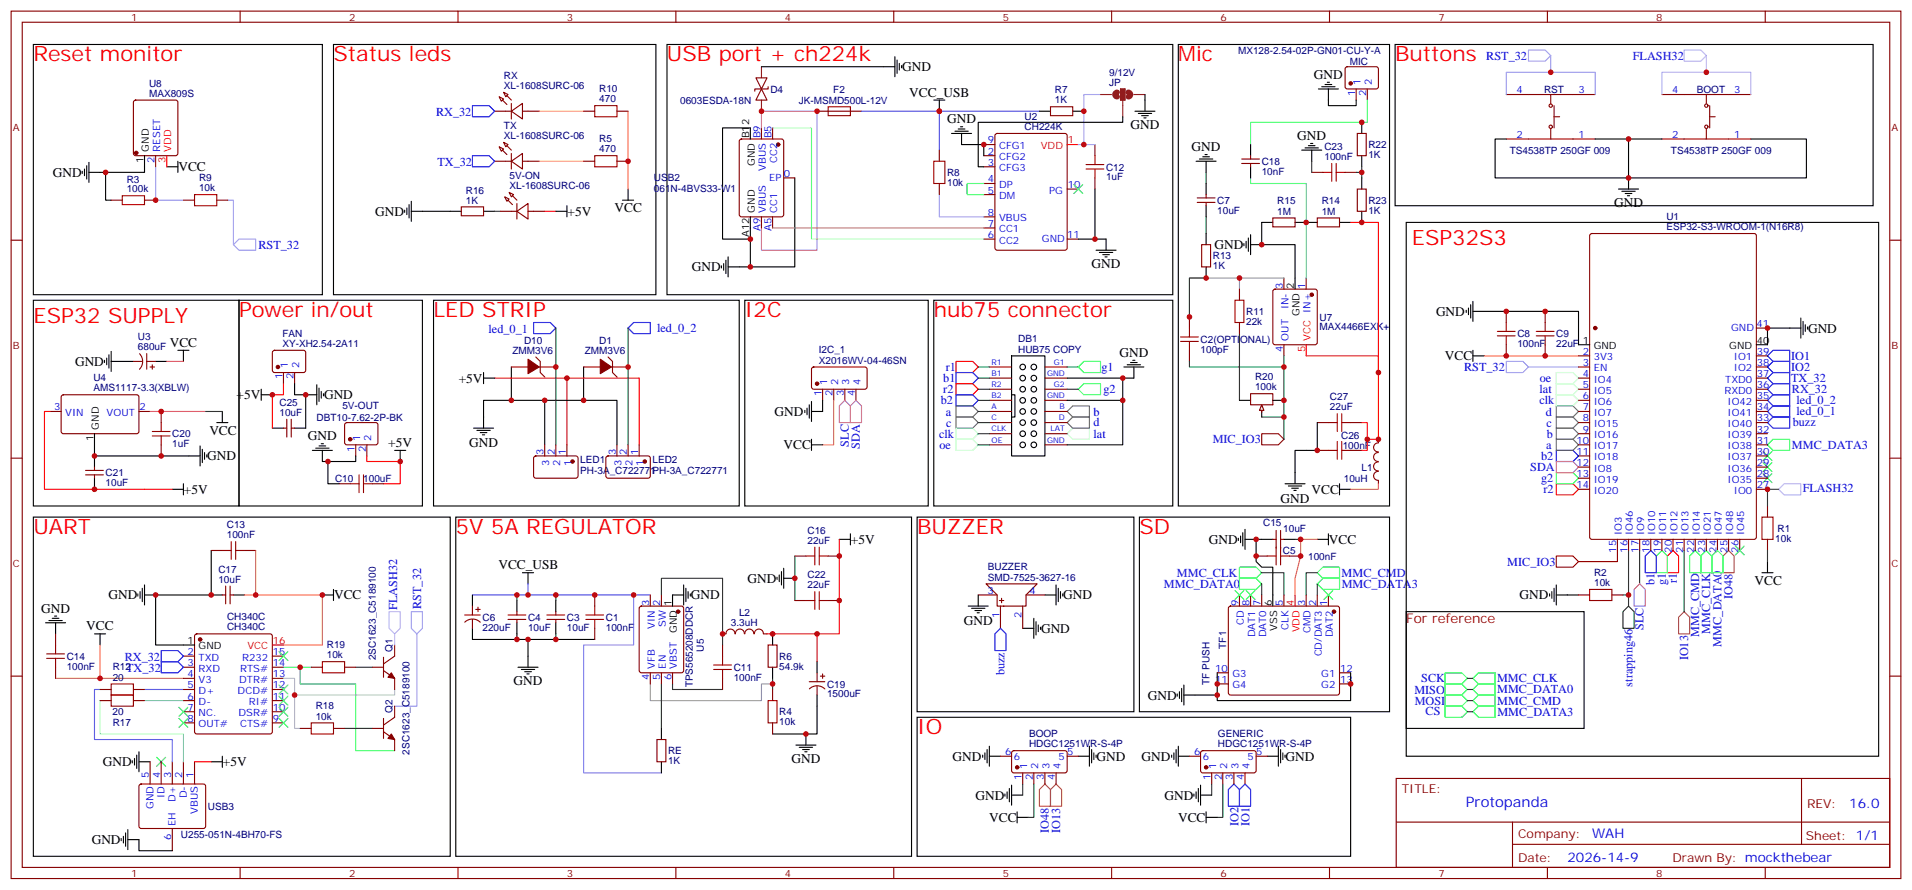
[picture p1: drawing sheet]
<svg xmlns="http://www.w3.org/2000/svg" width="607mm" height="282mm" viewBox="0 0 607 282" stroke-linecap="round" stroke-linejoin="round" font-family="sans-serif">
<defs><g id="words">
<g font-size="6.7" fill="#f00">
<text x="10.6" y="19.4">Reset monitor</text>
<text x="105.8" y="19.4">Status leds</text>
<text x="211.7" y="19.4">USB port + ch224k</text>
<text x="373.9" y="19.4">Mic</text>
<text x="442.7" y="19.4">Buttons</text>
<text x="448" y="77.6">ESP32S3</text>
<text x="75.8" y="100.5">Power in/out</text>
<text x="137.6" y="100.5">LED STRIP</text>
<text x="236.4" y="100.5">I2C</text>
<text x="296.3" y="100.5">hub75 connector</text>
<text x="10.6" y="102.3">ESP32 SUPPLY</text>
<text x="10.6" y="169.3">UART</text>
<text x="144.6" y="169.3">5V 5A REGULATOR</text>
<text x="291" y="169.3">BUZZER</text>
<text x="361.6" y="169.3">SD</text>
<text x="291" y="232.8">IO</text>
</g>
<text font-size="4.6" fill="#00f" x="465.2" y="256">Protopanda</text>
<g font-size="4.2">
<text x="286.3" y="22.6">GND</text>
<text x="417" y="25">GND</text>
<text x="288.6" y="30.7">VCC_USB</text>
<text x="300.6" y="39.1">GND</text>
<text x="358.8" y="40.9">GND</text>
<text x="378.2" y="47.9">GND</text>
<text x="411.7" y="44.4">GND</text>
<text x="16.8" y="56.1">GND</text>
<text x="56.6" y="54.4">VCC</text>
<text x="512.2" y="65.6">GND</text>
<text x="119.1" y="68.5">GND</text>
<text x="180.1" y="68.4">+5V</text>
<text x="195.1" y="67.4">VCC</text>
<text x="385.4" y="79">GND</text>
<text x="219.6" y="86.1">GND</text>
<text x="346.4" y="85">GND</text>
<text x="455.7" y="100.2">GND</text>
<text x="573.8" y="105.5">GND</text>
<text x="53.9" y="110">VCC</text>
<text x="355.2" y="113.2">GND</text>
<text x="23.8" y="116.1">GND</text>
<text x="458.5" y="114.3">VCC</text>
<text x="145.6" y="121.4">+5V</text>
<text x="75" y="126.6">+5V</text>
<text x="102.8" y="126.7">GND</text>
<text x="245.8" y="131.9">GND</text>
<text x="66.4" y="138">VCC</text>
<text x="97.7" y="139.7">GND</text>
<text x="123.2" y="141.8">+5V</text>
<text x="148.9" y="141.9">GND</text>
<text x="248.7" y="142.5">VCC</text>
<text x="65.8" y="146.1">GND</text>
<text x="58.4" y="156.6">+5V</text>
<text x="406.4" y="159.5">GND</text>
<text x="416.2" y="156.7">VCC</text>
<text x="270.1" y="172.5">+5V</text>
<text x="383.6" y="172.5">GND</text>
<text x="421.7" y="172.5">VCC</text>
<text x="158.2" y="180.5">VCC_USB</text>
<text x="237.2" y="184.9">GND</text>
<text x="556.8" y="185.6">VCC</text>
<text x="34.4" y="190.1">GND</text>
<text x="106" y="190.2">VCC</text>
<text x="219.3" y="190.2">GND</text>
<text x="337.4" y="190.1">GND</text>
<text x="482.2" y="190.1">GND</text>
<text x="13.1" y="194.3">GND</text>
<text x="27.4" y="200">VCC</text>
<text x="305.9" y="198.3">GND</text>
<text x="330.4" y="200.7">GND</text>
<text x="163" y="217.3">GND</text>
<text x="364.2" y="221.9">GND</text>
<text x="32.6" y="243.1">GND</text>
<text x="70.7" y="243.1">+5V</text>
<text x="251.2" y="242">GND</text>
<text x="302.3" y="241.3">GND</text>
<text x="348" y="241.3">GND</text>
<text x="362.2" y="241.3">GND</text>
<text x="408" y="241.3">GND</text>
<text x="309.6" y="253.7">GND</text>
<text x="369.5" y="253.7">GND</text>
<text x="313.9" y="260.7">VCC</text>
<text x="373.9" y="260.7">VCC</text>
<text x="29.1" y="267.8">GND</text>
</g>
<text font-size="4.2" fill="#900" x="446.3" y="197.6">For reference</text>
<g font-size="4.2" fill="#00f">
<text x="586.9" y="256.2">16.0</text>
<text x="505.3" y="265.8">WAH</text>
<text x="497.4" y="273.4">2026-14-9</text>
</g>
<g font-size="3.9" fill="#00f">
<text x="471.7" y="18.9">RST_32</text>
<text x="518.2" y="19.2">FLASH32</text>
<text x="138.4" y="36.7">RX_32</text>
<text x="138.8" y="52.6">TX_32</text>
<text x="82" y="78.9">RST_32</text>
<text x="155" y="105.6">led_0_1</text>
<text x="208.5" y="105.2">led_0_2</text>
<text x="300.2" y="117.7">r1</text>
<text x="349.5" y="117.7">g1</text>
<text x="464.6" y="117.6">RST_32</text>
<text x="568.4" y="114">IO1</text>
<text x="568.4" y="117.6">IO2</text>
<text x="299.3" y="121.2">b1</text>
<text x="299.3" y="124.7">r2</text>
<text x="350.2" y="124.8">g2</text>
<text x="488.6" y="124.8">lat</text>
<text x="488.6" y="121.2">oe</text>
<text x="568.4" y="121.1">TX_32</text>
<text x="568.7" y="124.6">RX_32</text>
<text x="298.6" y="128.2">b2</text>
<text x="300.1" y="131.8">a</text>
<text x="347" y="131.8">b</text>
<text x="488.5" y="128.3">clk</text>
<text x="490.5" y="131.8">d</text>
<text x="570.1" y="131.7">led_0_1</text>
<text x="570.1" y="128.1">led_0_2</text>
<text x="300.3" y="135.3">c</text>
<text x="347" y="135.3">d</text>
<text x="490.8" y="135.3">c</text>
<text x="568.9" y="135.1">buzz</text>
<text x="269.4" y="141.7" transform="rotate(-90 269.4 141.7)">SLC</text>
<text x="272.9" y="142.3" transform="rotate(-90 272.9 142.3)">SDA</text>
<text x="298" y="138.9">clk</text>
<text x="298.1" y="142.3">oe</text>
<text x="347" y="138.8">lat</text>
<text x="384.9" y="140.6">MIC_IO3</text>
<text x="490.6" y="142.4">a</text>
<text x="490.9" y="138.9">b</text>
<text x="568.7" y="142.5">MMC_DATA3</text>
<text x="485.7" y="149.4">SDA</text>
<text x="489.1" y="145.9">b2</text>
<text x="489.1" y="152.9">g2</text>
<text x="489.8" y="156.5">r2</text>
<text x="572.1" y="156.1">FLASH32</text>
<text x="478.3" y="179.4">MIC_IO3</text>
<text x="373.5" y="182.9">MMC_CLK</text>
<text x="425.8" y="183">MMC_CMD</text>
<text x="525.1" y="185.7" transform="rotate(-90 525.1 185.7)">b1</text>
<text x="528.6" y="185.7" transform="rotate(-90 528.6 185.7)">g1</text>
<text x="532.2" y="184.9" transform="rotate(-90 532.2 184.9)">r1</text>
<text x="369.4" y="186.5">MMC_DATA0</text>
<text x="425.8" y="186.6">MMC_DATA3</text>
<text x="549.8" y="190.1" transform="rotate(-90 549.8 190.1)">IO48</text>
<text x="126.1" y="193.6" transform="rotate(-90 126.1 193.6)">FLASH32</text>
<text x="133.6" y="193.2" transform="rotate(-90 133.6 193.2)">RST_32</text>
<text x="521.6" y="199.9" transform="rotate(-90 521.6 199.9)">SLC</text>
<text x="539.2" y="202" transform="rotate(-90 539.2 202)">MMC_CMD</text>
<text x="542.8" y="201" transform="rotate(-90 542.8 201)">MMC_CLK</text>
<text x="39.6" y="209.6">RX_32</text>
<text x="535.7" y="209.5" transform="rotate(-90 535.7 209.5)">IO13</text>
<text x="546.3" y="205.1" transform="rotate(-90 546.3 205.1)">MMC_DATA0</text>
<text x="40" y="213.1">TX_32</text>
<text x="318.7" y="214.2" transform="rotate(-90 318.7 214.2)">buzz</text>
<text x="448.8" y="220.2">MISO</text>
<text x="451" y="216.3">SCK</text>
<text x="475.1" y="216.4">MMC_CLK</text>
<text x="475.1" y="219.9">MMC_DATA0</text>
<text x="518.1" y="217.8" transform="rotate(-90 518.1 217.8)">strapping46</text>
<text x="449" y="223.7">MOSI</text>
<text x="452.4" y="226.7">CS</text>
<text x="475.2" y="223.6">MMC_CMD</text>
<text x="475.2" y="227.1">MMC_DATA3</text>
<text x="393" y="262.1" transform="rotate(-90 393 262.1)">IO2</text>
<text x="396.6" y="262.1" transform="rotate(-90 396.6 262.1)">IO1</text>
<text x="332.9" y="264.2" transform="rotate(-90 332.9 264.2)">IO48</text>
<text x="336.4" y="264.2" transform="rotate(-90 336.4 264.2)">IO13</text>
</g>
<g font-size="3.9" fill="#800">
<text x="444.9" y="251.5">TITLE:</text>
<text x="573.5" y="256.2">REV:</text>
<text x="481.8" y="265.7">Company:</text>
<text x="573.1" y="266.3">Sheet: 1/1</text>
<text x="481.8" y="273.4">Date:</text>
<text x="530.8" y="273.5">Drawn By: mockthebear</text>
</g>
<g font-size="3.2" fill="#800">
<text x="41.6" y="6.5">1</text>
<text x="110.8" y="6.5">2</text>
<text x="179.9" y="6.5">3</text>
<text x="249.1" y="6.5">4</text>
<text x="318.2" y="6.5">5</text>
<text x="387.3" y="6.5">6</text>
<text x="456.5" y="6.5">7</text>
<text x="525.6" y="6.5">8</text>
<text x="4.1" y="41.6">A</text>
<text x="600.3" y="41.6">A</text>
<text x="4.1" y="110.8">B</text>
<text x="600.3" y="110.8">B</text>
<text x="4.1" y="179.9">C</text>
<text x="600.3" y="179.9">C</text>
<text x="41.6" y="278.2">1</text>
<text x="110.8" y="278.2">2</text>
<text x="179.9" y="278.2">3</text>
<text x="249.1" y="278.2">4</text>
<text x="318.2" y="278.2">5</text>
<text x="387.3" y="278.2">6</text>
<text x="456.5" y="278.2">7</text>
<text x="525.6" y="278.2">8</text>
</g>
<g font-size="3.2" fill="#000080">
<text x="392.9" y="17">MX128-2.54-02P-GN01-CU-Y-A</text>
<text x="428.3" y="20.5">MIC</text>
<text x="47.3" y="27.6">U8</text>
<text x="159.9" y="28.2">XL-1608SURC-06</text>
<text x="159.9" y="25">RX</text>
<text x="190.2" y="29.3">R10</text>
<text x="244.5" y="29.4">D4</text>
<text x="264.4" y="29.6">F2</text>
<text x="334.8" y="29.6">R7</text>
<text x="352" y="27.2">JP</text>
<text x="352" y="24">9/12V</text>
<text x="490" y="29.4">RST</text>
<text x="538.5" y="29.4">BOOT</text>
<text x="47.3" y="30.7">MAX809S</text>
<text x="190.2" y="32.5">470</text>
<text x="215.8" y="32.9">0603ESDA-18N</text>
<text x="253.5" y="32.9">JK-MSMD500L-12V</text>
<text x="334.8" y="32.8">1K</text>
<text x="159.9" y="40.9">TX</text>
<text x="325.2" y="41.3">CH224K</text>
<text x="325.2" y="38.1">U2</text>
<text x="159.9" y="44.1">XL-1608SURC-06</text>
<text x="190.2" y="45.2">R5</text>
<text x="420.3" y="47.6">C23</text>
<text x="434.3" y="47">R22</text>
<text x="190.2" y="48.3">470</text>
<text x="400.4" y="52.3">C18</text>
<text x="420.3" y="50.8">100nF</text>
<text x="434.3" y="50.2">1K</text>
<text x="479.1" y="48.8">TS4538TP 250GF 009</text>
<text x="530.3" y="48.8">TS4538TP 250GF 009</text>
<text x="40.2" y="57.9">R3</text>
<text x="63.2" y="57.5">R9</text>
<text x="161.7" y="60">XL-1608SURC-06</text>
<text x="161.7" y="56.8">5V-ON</text>
<text x="207.5" y="57.6">USB2</text>
<text x="300.6" y="59">10k</text>
<text x="300.6" y="55.8">R8</text>
<text x="351" y="57.2">1uF</text>
<text x="351" y="54.1">C12</text>
<text x="400.4" y="55.5">10nF</text>
<text x="40.2" y="61">100k</text>
<text x="63.2" y="60.7">10k</text>
<text x="147.8" y="64.6">1K</text>
<text x="147.8" y="61.4">R16</text>
<text x="207.5" y="60.8">061N-4BVS33-W1</text>
<text x="386.3" y="64.6">C7</text>
<text x="405.4" y="64.9">R15</text>
<text x="419.5" y="64.9">R14</text>
<text x="434.3" y="64.6">R23</text>
<text x="386.3" y="67.8">10uF</text>
<text x="405.4" y="68.1">1M</text>
<text x="419.5" y="68.1">1M</text>
<text x="434.3" y="67.8">1K</text>
<text x="528.8" y="69.8">U1</text>
<text x="528.8" y="73">ESP32-S3-WROOM-1(N16R8)</text>
<text x="384.9" y="82.3">R13</text>
<text x="384.9" y="85.5">1K</text>
<text x="395.5" y="99.9">R11</text>
<text x="418.7" y="101.7">U7</text>
<text x="89.6" y="106.9">FAN</text>
<text x="395.5" y="103.1">22k</text>
<text x="418.7" y="104.8">MAX4466EXK+</text>
<text x="481.5" y="107">C8</text>
<text x="493.9" y="107">C9</text>
<text x="43.8" y="111.1">680uF</text>
<text x="43.8" y="108">U3</text>
<text x="89.6" y="110.1">XY-XH2.54-2A11</text>
<text x="162.7" y="112.3">ZMM3V6</text>
<text x="166.3" y="109.1">D10</text>
<text x="185.6" y="112.3">ZMM3V6</text>
<text x="190.2" y="109.1">D1</text>
<text x="259.9" y="112">I2C_1</text>
<text x="323.1" y="111.8">HUB75 COPY</text>
<text x="323.1" y="108.6">DB1</text>
<text x="381" y="111.9">100pF</text>
<text x="381" y="108.8">C2(OPTIONAL)</text>
<text x="481.5" y="110.2">100nF</text>
<text x="493.9" y="110">22uF</text>
<text x="259.9" y="115.4">X2016WV-04-46SN</text>
<text x="29.6" y="124.2">AMS1117-3.3(XBLW)</text>
<text x="29.6" y="121">U4</text>
<text x="398.3" y="123.8">100k</text>
<text x="398.3" y="120.6">R20</text>
<text x="88.7" y="131.9">10uF</text>
<text x="88.7" y="128.8">C25</text>
<text x="108.7" y="129.8">5V-OUT</text>
<text x="422.1" y="130.2">22uF</text>
<text x="422.1" y="127">C27</text>
<text x="100.5" y="133.5">DBT10-7.62-2P-BK</text>
<text x="54.7" y="141.9">1uF</text>
<text x="54.7" y="138.7">C20</text>
<text x="425.6" y="139.3">C26</text>
<text x="426.1" y="142.5">100nF</text>
<text x="184.1" y="147">LED1</text>
<text x="207.1" y="147">LED2</text>
<text x="432.1" y="149.3">L1</text>
<text x="33.5" y="154.3">10uF</text>
<text x="33.5" y="151">C21</text>
<text x="106.3" y="152.8">C10</text>
<text x="115.3" y="152.8">100uF</text>
<text x="184.1" y="150.4">PH-3A_C722771PH-3A_C722771</text>
<text x="426.5" y="152.9">10uH</text>
<text x="72" y="167.6">C13</text>
<text x="400.9" y="167">C15</text>
<text x="72" y="170.7">100nF</text>
<text x="256.3" y="172.5">22uF</text>
<text x="256.3" y="169.3">C16</text>
<text x="407.2" y="168.7">10uF</text>
<text x="563.4" y="171.9">10k</text>
<text x="564.1" y="168.7">R1</text>
<text x="407.1" y="175.8">C5</text>
<text x="415.1" y="177.5">100nF</text>
<text x="69.3" y="184.9">10uF</text>
<text x="69.3" y="181.7">C17</text>
<text x="256.3" y="183.4">C22</text>
<text x="313.5" y="184.1">SMD-7525-3627-16</text>
<text x="313.5" y="181">BUZZER</text>
<text x="505.9" y="185.9">10k</text>
<text x="505.9" y="182.7">R2</text>
<text x="256.3" y="186.6">22uF</text>
<text x="72" y="196.8">CH340C</text>
<text x="153.1" y="197">C6</text>
<text x="167.6" y="196.9">C4</text>
<text x="179.9" y="196.9">C3</text>
<text x="192.3" y="197">C1</text>
<text x="234.5" y="195.3">L2</text>
<text x="72" y="199.9">CH340C</text>
<text x="153.1" y="200.1">220uF</text>
<text x="167.6" y="200.1">10uF</text>
<text x="179.9" y="200.1">10uF</text>
<text x="192.3" y="200.1">100nF</text>
<text x="232" y="198.7">3.3uH</text>
<text x="21.2" y="209.3">C14</text>
<text x="103.7" y="208.8">10k</text>
<text x="103.7" y="205.6">R19</text>
<text x="119.3" y="209.4" transform="rotate(-90 119.3 209.4)">2SC1623_C5189100</text>
<text x="124.6" y="206.8" transform="rotate(-90 124.6 206.8)">Q1</text>
<text x="223.4" y="206.7" transform="rotate(-90 223.4 206.7)">U5</text>
<text x="247.3" y="209.3">R6</text>
<text x="389.2" y="205.8" transform="rotate(-90 389.2 205.8)">TF1</text>
<text x="21.2" y="212.5">100nF</text>
<text x="35.8" y="215.9">20</text>
<text x="35.8" y="212.7">R12</text>
<text x="232.8" y="216">100nF</text>
<text x="232.8" y="212.8">C11</text>
<text x="247.3" y="212.5">54.9k</text>
<text x="219.8" y="218.1" transform="rotate(-90 219.8 218.1)">TPS565208DDCR</text>
<text x="262.5" y="221.3">1500uF</text>
<text x="262.5" y="218.1">C19</text>
<text x="383.9" y="217.2" transform="rotate(-90 383.9 217.2)">TF PUSH</text>
<text x="35.7" y="226.9">20</text>
<text x="100.2" y="225">R18</text>
<text x="124.6" y="226.2" transform="rotate(-90 124.6 226.2)">Q2</text>
<text x="247.3" y="226.9">R4</text>
<text x="35.8" y="230.4">R17</text>
<text x="100.2" y="228.2">10k</text>
<text x="247.3" y="230.1">10k</text>
<text x="326.6" y="233.9">BOOP</text>
<text x="386.5" y="233.9">GENERIC</text>
<text x="129.9" y="239.4" transform="rotate(-90 129.9 239.4)">2SC1623_C5189100</text>
<text x="212" y="239.2">RE</text>
<text x="326.6" y="237.1">HDGC1251WR-S-4P</text>
<text x="386.5" y="237.1">HDGC1251WR-S-4P</text>
<text x="212" y="242.5">1K</text>
<text x="66" y="256.9">USB3</text>
<text x="57.4" y="265.7">U255-051N-4BH70-FS</text>
</g>
<g font-size="3.2" fill="#00f">
<text x="431.8" y="26.9" transform="rotate(-90 431.8 26.9)">1</text>
<text x="435.3" y="26.9" transform="rotate(-90 435.3 26.9)">2</text>
<text x="481.3" y="29.6">4</text>
<text x="500.9" y="29.6">3</text>
<text x="530.7" y="29.6">4</text>
<text x="550.3" y="29.6">3</text>
<text x="430" y="30.4" transform="rotate(-90 430 30.4)">1</text>
<text x="433.6" y="30.4" transform="rotate(-90 433.6 30.4)">2</text>
<text x="241.3" y="43.9" transform="rotate(-90 241.3 43.9)">B9</text>
<text x="244.8" y="43.9" transform="rotate(-90 244.8 43.9)">B5</text>
<text x="313.5" y="45.5">9</text>
<text x="317" y="47.3">CFG1</text>
<text x="481.3" y="43.7">2</text>
<text x="500.9" y="43.7">1</text>
<text x="530.7" y="43.7">2</text>
<text x="550.3" y="43.7">1</text>
<text x="49" y="51.6" transform="rotate(-90 49 51.6)">2</text>
<text x="50.8" y="48.1" transform="rotate(-90 50.8 48.1)">RESET</text>
<text x="246.6" y="51.9" transform="rotate(-90 246.6 51.9)">CC2</text>
<text x="313.5" y="49">2</text>
<text x="313.5" y="52.6">3</text>
<text x="317" y="50.8">CFG2</text>
<text x="243.1" y="54.2" transform="rotate(-90 243.1 54.2)">VBUS</text>
<text x="244.1" y="57.5">EP</text>
<text x="248.7" y="56.1">0</text>
<text x="313.5" y="57.9">4</text>
<text x="317" y="54.3">CFG3</text>
<text x="317" y="59.6">DP</text>
<text x="338.8" y="59.6">10</text>
<text x="313.5" y="61.4">5</text>
<text x="317" y="63.1">DM</text>
<text x="333" y="61.4">PG</text>
<text x="243.1" y="67.5" transform="rotate(-90 243.1 67.5)">VBUS</text>
<text x="246.6" y="67.5" transform="rotate(-90 246.6 67.5)">CC1</text>
<text x="313.5" y="72">7</text>
<text x="313.5" y="68.4">8</text>
<text x="317" y="70.2">VBUS</text>
<text x="241.3" y="73.2" transform="rotate(-90 241.3 73.2)">A9</text>
<text x="244.8" y="73.2" transform="rotate(-90 244.8 73.2)">A5</text>
<text x="313.5" y="75.5">6</text>
<text x="317" y="77.3">CC2</text>
<text x="317" y="73.7">CC1</text>
<text x="330.7" y="76.9">GND</text>
<text x="338.7" y="75.5">11</text>
<text x="407.1" y="91.5" transform="rotate(-90 407.1 91.5)">3</text>
<text x="414.2" y="91.5" transform="rotate(-90 414.2 91.5)">1</text>
<text x="408.9" y="98.2" transform="rotate(-90 408.9 98.2)">IN-</text>
<text x="549.4" y="105.1">GND</text>
<text x="557.4" y="103.7">41</text>
<text x="407.1" y="111.6" transform="rotate(-90 407.1 111.6)">4</text>
<text x="408.9" y="108.1" transform="rotate(-90 408.9 108.1)">OUT</text>
<text x="502.3" y="112.5">2</text>
<text x="557.6" y="112.5">39</text>
<text x="91.4" y="116.9" transform="rotate(-90 91.4 116.9)">1</text>
<text x="94.9" y="116.9" transform="rotate(-90 94.9 116.9)">2</text>
<text x="502.3" y="116.1">3</text>
<text x="502.3" y="119.6">4</text>
<text x="505.8" y="114.3">3V3</text>
<text x="505.8" y="117.8">EN</text>
<text x="550.2" y="117.8">IO2</text>
<text x="550.2" y="114.3">IO1</text>
<text x="557.6" y="119.6">37</text>
<text x="557.6" y="116.1">38</text>
<text x="89.6" y="120.4" transform="rotate(-90 89.6 120.4)">1</text>
<text x="93.1" y="120.4" transform="rotate(-90 93.1 120.4)">2</text>
<text x="260.7" y="125.7" transform="rotate(-90 260.7 125.7)">1</text>
<text x="262.5" y="122.2" transform="rotate(-90 262.5 122.2)">1</text>
<text x="264.2" y="125.7" transform="rotate(-90 264.2 125.7)">2</text>
<text x="266" y="122.2" transform="rotate(-90 266 122.2)">2</text>
<text x="267.8" y="125.7" transform="rotate(-90 267.8 125.7)">3</text>
<text x="269.5" y="122.2" transform="rotate(-90 269.5 122.2)">3</text>
<text x="271.3" y="125.7" transform="rotate(-90 271.3 125.7)">4</text>
<text x="273" y="122.2" transform="rotate(-90 273 122.2)">4</text>
<text x="502.3" y="123.1">5</text>
<text x="505.8" y="121.4">IO4</text>
<text x="505.8" y="124.9">IO5</text>
<text x="547.2" y="124.9">RXD0</text>
<text x="547.5" y="121.4">TXD0</text>
<text x="557.6" y="123.1">36</text>
<text x="17.2" y="130.2">3</text>
<text x="20.7" y="131.9">VIN</text>
<text x="33.8" y="131.9">VOUT</text>
<text x="44.3" y="130.2">2</text>
<text x="502.3" y="126.6">6</text>
<text x="502.3" y="130.2">7</text>
<text x="505.8" y="128.4">IO6</text>
<text x="505.8" y="131.9">IO7</text>
<text x="548.2" y="131.9">IO41</text>
<text x="548.2" y="128.4">IO42</text>
<text x="557.6" y="130.2">34</text>
<text x="557.6" y="126.6">35</text>
<text x="502.3" y="133.7">8</text>
<text x="502.3" y="137.2">9</text>
<text x="505.8" y="135.5">IO15</text>
<text x="548.2" y="135.5">IO40</text>
<text x="557.6" y="137.2">32</text>
<text x="557.6" y="133.7">33</text>
<text x="112.5" y="143.3" transform="rotate(-90 112.5 143.3)">1</text>
<text x="114.3" y="139.8" transform="rotate(-90 114.3 139.8)">1</text>
<text x="116.1" y="143.3" transform="rotate(-90 116.1 143.3)">2</text>
<text x="117.8" y="139.8" transform="rotate(-90 117.8 139.8)">2</text>
<text x="500.3" y="140.8">10</text>
<text x="505.8" y="139">IO16</text>
<text x="505.8" y="142.5">IO17</text>
<text x="548.2" y="142.5">IO38</text>
<text x="548.2" y="139">IO39</text>
<text x="557.6" y="140.8">31</text>
<text x="172.5" y="144.5" transform="rotate(-90 172.5 144.5)">3</text>
<text x="174.3" y="148" transform="rotate(-90 174.3 148)">3</text>
<text x="176" y="144.5" transform="rotate(-90 176 144.5)">2</text>
<text x="177.8" y="148" transform="rotate(-90 177.8 148)">2</text>
<text x="179.6" y="144.5" transform="rotate(-90 179.6 144.5)">1</text>
<text x="181.3" y="148" transform="rotate(-90 181.3 148)">1</text>
<text x="195.4" y="144.5" transform="rotate(-90 195.4 144.5)">3</text>
<text x="197.2" y="148" transform="rotate(-90 197.2 148)">3</text>
<text x="199" y="144.5" transform="rotate(-90 199 144.5)">2</text>
<text x="200.7" y="148" transform="rotate(-90 200.7 148)">2</text>
<text x="202.5" y="144.5" transform="rotate(-90 202.5 144.5)">1</text>
<text x="204.3" y="148" transform="rotate(-90 204.3 148)">1</text>
<text x="500.3" y="144.3">11</text>
<text x="500.3" y="147.8">12</text>
<text x="505.8" y="146">IO18</text>
<text x="505.8" y="149.6">IO8</text>
<text x="548.2" y="149.6">IO36</text>
<text x="548.2" y="146">IO37</text>
<text x="557.6" y="147.8">29</text>
<text x="557.6" y="144.3">30</text>
<text x="500.3" y="151.3">13</text>
<text x="500.3" y="154.9">14</text>
<text x="505.8" y="153.1">IO19</text>
<text x="548.2" y="153.1">IO35</text>
<text x="557.6" y="154.9">27</text>
<text x="557.6" y="151.3">28</text>
<text x="505.8" y="156.6">IO20</text>
<text x="550.2" y="156.6">IO0</text>
<text x="514.7" y="169.8" transform="rotate(-90 514.7 169.8)">IO3</text>
<text x="518.2" y="169.8" transform="rotate(-90 518.2 169.8)">IO46</text>
<text x="521.8" y="169.8" transform="rotate(-90 521.8 169.8)">IO9</text>
<text x="525.3" y="169.8" transform="rotate(-90 525.3 169.8)">IO10</text>
<text x="528.8" y="169.8" transform="rotate(-90 528.8 169.8)">IO11</text>
<text x="532.3" y="169.8" transform="rotate(-90 532.3 169.8)">IO12</text>
<text x="535.9" y="169.8" transform="rotate(-90 535.9 169.8)">IO13</text>
<text x="539.4" y="169.8" transform="rotate(-90 539.4 169.8)">IO14</text>
<text x="542.9" y="169.8" transform="rotate(-90 542.9 169.8)">IO21</text>
<text x="546.5" y="169.8" transform="rotate(-90 546.5 169.8)">IO47</text>
<text x="550" y="169.8" transform="rotate(-90 550 169.8)">IO48</text>
<text x="553.5" y="169.8" transform="rotate(-90 553.5 169.8)">IO45</text>
<text x="512.9" y="175.3" transform="rotate(-90 512.9 175.3)">15</text>
<text x="516.5" y="175.3" transform="rotate(-90 516.5 175.3)">16</text>
<text x="520" y="175.3" transform="rotate(-90 520 175.3)">17</text>
<text x="523.5" y="175.3" transform="rotate(-90 523.5 175.3)">18</text>
<text x="527" y="175.3" transform="rotate(-90 527 175.3)">19</text>
<text x="530.6" y="175.3" transform="rotate(-90 530.6 175.3)">20</text>
<text x="534.1" y="175.3" transform="rotate(-90 534.1 175.3)">21</text>
<text x="537.6" y="175.3" transform="rotate(-90 537.6 175.3)">22</text>
<text x="541.2" y="175.3" transform="rotate(-90 541.2 175.3)">23</text>
<text x="544.7" y="175.3" transform="rotate(-90 544.7 175.3)">24</text>
<text x="548.2" y="175.3" transform="rotate(-90 548.2 175.3)">25</text>
<text x="551.7" y="175.3" transform="rotate(-90 551.7 175.3)">26</text>
<text x="313.4" y="188.4">3</text>
<text x="326.7" y="188.4">4</text>
<text x="206" y="192.1" transform="rotate(-90 206 192.1)">3</text>
<text x="209.5" y="192.1" transform="rotate(-90 209.5 192.1)">2</text>
<text x="317.1" y="196" transform="rotate(-90 317.1 196)">1</text>
<text x="324.2" y="196" transform="rotate(-90 324.2 196)">2</text>
<text x="393" y="192.1" transform="rotate(-90 393 192.1)">9</text>
<text x="396.5" y="192.1" transform="rotate(-90 396.5 192.1)">8</text>
<text x="400" y="192.1" transform="rotate(-90 400 192.1)">7</text>
<text x="407.1" y="192.1" transform="rotate(-90 407.1 192.1)">5</text>
<text x="414.2" y="192.1" transform="rotate(-90 414.2 192.1)">3</text>
<text x="417.7" y="192.1" transform="rotate(-90 417.7 192.1)">2</text>
<text x="421.2" y="192.1" transform="rotate(-90 421.2 192.1)">1</text>
<text x="207.8" y="199.4" transform="rotate(-90 207.8 199.4)">VIN</text>
<text x="211.3" y="198.9" transform="rotate(-90 211.3 198.9)">SW</text>
<text x="394.8" y="198.2" transform="rotate(-90 394.8 198.2)">CD</text>
<text x="398.3" y="202.2" transform="rotate(-90 398.3 202.2)">DAT1</text>
<text x="401.8" y="202.2" transform="rotate(-90 401.8 202.2)">DAT0</text>
<text x="408.9" y="199.7" transform="rotate(-90 408.9 199.7)">CLK</text>
<text x="415.9" y="200.9" transform="rotate(-90 415.9 200.9)">CMD</text>
<text x="423" y="202.2" transform="rotate(-90 423 202.2)">DAT2</text>
<text x="59.5" y="207.8">2</text>
<text x="63" y="209.5">TXD</text>
<text x="76.9" y="209.5">R232</text>
<text x="86.6" y="207.8">15</text>
<text x="419.5" y="208.3" transform="rotate(-90 419.5 208.3)">CD/DAT3</text>
<text x="59.5" y="211.3">3</text>
<text x="59.5" y="214.8">4</text>
<text x="63" y="213.1">RXD</text>
<text x="76.2" y="213.1">RTS#</text>
<text x="86.6" y="214.8">13</text>
<text x="86.6" y="211.3">14</text>
<text x="206" y="215.6" transform="rotate(-90 206 215.6)">4</text>
<text x="207.8" y="212.1" transform="rotate(-90 207.8 212.1)">VFB</text>
<text x="209.5" y="215.6" transform="rotate(-90 209.5 215.6)">5</text>
<text x="211.3" y="212.1" transform="rotate(-90 211.3 212.1)">EN</text>
<text x="213.1" y="215.6" transform="rotate(-90 213.1 215.6)">6</text>
<text x="214.8" y="212.1" transform="rotate(-90 214.8 212.1)">VBST</text>
<text x="385.6" y="213.1">10</text>
<text x="391.1" y="214.8">G3</text>
<text x="419.3" y="214.8">G1</text>
<text x="425.3" y="213.1">12</text>
<text x="59.5" y="218.4">5</text>
<text x="59.5" y="221.9">6</text>
<text x="63" y="216.6">V3</text>
<text x="63" y="220.1">D+</text>
<text x="75.4" y="220.1">DCD#</text>
<text x="75.9" y="216.6">DTR#</text>
<text x="86.6" y="221.9">11</text>
<text x="86.6" y="218.4">12</text>
<text x="385.6" y="216.6">11</text>
<text x="391.1" y="218.4">G4</text>
<text x="419.3" y="218.4">G2</text>
<text x="425.3" y="216.6">13</text>
<text x="59.5" y="225.4">7</text>
<text x="63" y="223.7">D-</text>
<text x="63" y="227.2">NC.</text>
<text x="75.7" y="227.2">DSR#</text>
<text x="79" y="223.7">RI#</text>
<text x="86.6" y="225.4">10</text>
<text x="59.5" y="229">8</text>
<text x="63" y="230.7">OUT#</text>
<text x="76.2" y="230.7">CTS#</text>
<text x="86.6" y="229">9</text>
<text x="319" y="239.5">6</text>
<text x="338.7" y="239.5">5</text>
<text x="379" y="239.5">6</text>
<text x="398.6" y="239.5">5</text>
<text x="321.7" y="240.9">6</text>
<text x="326" y="243.9" transform="rotate(-90 326 243.9)">1</text>
<text x="329.5" y="243.9" transform="rotate(-90 329.5 243.9)">2</text>
<text x="333" y="243.9" transform="rotate(-90 333 243.9)">3</text>
<text x="335.9" y="240.9">5</text>
<text x="336.5" y="243.9" transform="rotate(-90 336.5 243.9)">4</text>
<text x="381.7" y="240.9">6</text>
<text x="385.9" y="243.9" transform="rotate(-90 385.9 243.9)">1</text>
<text x="389.5" y="243.9" transform="rotate(-90 389.5 243.9)">2</text>
<text x="393" y="243.9" transform="rotate(-90 393 243.9)">3</text>
<text x="395.9" y="240.9">5</text>
<text x="396.5" y="243.9" transform="rotate(-90 396.5 243.9)">4</text>
<text x="47.3" y="246.9" transform="rotate(-90 47.3 246.9)">5</text>
<text x="50.8" y="246.9" transform="rotate(-90 50.8 246.9)">4</text>
<text x="54.3" y="246.9" transform="rotate(-90 54.3 246.9)">3</text>
<text x="57.9" y="246.9" transform="rotate(-90 57.9 246.9)">2</text>
<text x="61.4" y="246.9" transform="rotate(-90 61.4 246.9)">1</text>
<text x="324.2" y="247.4" transform="rotate(-90 324.2 247.4)">1</text>
<text x="327.7" y="247.4" transform="rotate(-90 327.7 247.4)">2</text>
<text x="331.3" y="247.4" transform="rotate(-90 331.3 247.4)">3</text>
<text x="334.8" y="247.4" transform="rotate(-90 334.8 247.4)">4</text>
<text x="384.2" y="247.4" transform="rotate(-90 384.2 247.4)">1</text>
<text x="387.7" y="247.4" transform="rotate(-90 387.7 247.4)">2</text>
<text x="391.2" y="247.4" transform="rotate(-90 391.2 247.4)">3</text>
<text x="394.8" y="247.4" transform="rotate(-90 394.8 247.4)">4</text>
<text x="48.7" y="256.7" transform="rotate(-90 48.7 256.7)">GND</text>
<text x="52.2" y="253.2" transform="rotate(-90 52.2 253.2)">ID</text>
<text x="55.7" y="254.5" transform="rotate(-90 55.7 254.5)">D+</text>
<text x="59.3" y="253.3" transform="rotate(-90 59.3 253.3)">D-</text>
<text x="55.7" y="262.1" transform="rotate(-90 55.7 262.1)">EH</text>
<text x="62.8" y="258.2" transform="rotate(-90 62.8 258.2)">VBUS</text>
<text x="54.3" y="266.6" transform="rotate(-90 54.3 266.6)">6</text>
</g>
<g font-size="3.2">
<text x="237.8" y="43.9" transform="rotate(-90 237.8 43.9)">B12</text>
<text x="45.5" y="51.6" transform="rotate(-90 45.5 51.6)">1</text>
<text x="47.3" y="48.1" transform="rotate(-90 47.3 48.1)">GND</text>
<text x="239.5" y="52.7" transform="rotate(-90 239.5 52.7)">GND</text>
<text x="239.5" y="67.5" transform="rotate(-90 239.5 67.5)">GND</text>
<text x="237.8" y="75.2" transform="rotate(-90 237.8 75.2)">A12</text>
<text x="410.6" y="91.5" transform="rotate(-90 410.6 91.5)">2</text>
<text x="412.4" y="100.3" transform="rotate(-90 412.4 100.3)">GND</text>
<text x="502.3" y="109">1</text>
<text x="505.8" y="110.8">GND</text>
<text x="548.8" y="110.8">GND</text>
<text x="557.6" y="109">40</text>
<text x="31.4" y="136.3" transform="rotate(-90 31.4 136.3)">GND</text>
<text x="29.6" y="139.8" transform="rotate(-90 29.6 139.8)">1</text>
<text x="213.1" y="192.1" transform="rotate(-90 213.1 192.1)">1</text>
<text x="403.6" y="192.1" transform="rotate(-90 403.6 192.1)">6</text>
<text x="214.8" y="200.9" transform="rotate(-90 214.8 200.9)">GND</text>
<text x="405.3" y="200.1" transform="rotate(-90 405.3 200.1)">VSS</text>
<text x="59.5" y="204.3">1</text>
<text x="63" y="206">GND</text>
</g>
<g font-size="3.2" fill="#f00">
<text x="330.3" y="47.3">VDD</text>
<text x="338.8" y="45.5">1</text>
<text x="52.6" y="51.6" transform="rotate(-90 52.6 51.6)">3</text>
<text x="54.3" y="48.1" transform="rotate(-90 54.3 48.1)">VDD</text>
<text x="414.2" y="111.6" transform="rotate(-90 414.2 111.6)">5</text>
<text x="415.9" y="108.1" transform="rotate(-90 415.9 108.1)">VCC IN+</text>
<text x="410.6" y="192.1" transform="rotate(-90 410.6 192.1)">4</text>
<text x="412.4" y="200.6" transform="rotate(-90 412.4 200.6)">VDD</text>
<text x="78.5" y="206">VCC</text>
<text x="86.6" y="204.3">16</text>
</g>
<g font-size="2.5" fill="#00f">
<text x="314.7" y="115.7">R1</text>
<text x="314.7" y="119.2">B1</text>
<text x="332.3" y="119.2">GND</text>
<text x="334.5" y="115.7">G1</text>
<text x="314.7" y="122.8">R2</text>
<text x="334.5" y="122.8">G2</text>
<text x="314.7" y="126.3">B2</text>
<text x="314.7" y="129.8">A</text>
<text x="332.3" y="126.3">GND</text>
<text x="336.3" y="129.8">B</text>
<text x="314.7" y="133.3">C</text>
<text x="314.7" y="136.9">CLK</text>
<text x="333.4" y="136.9">LAT</text>
<text x="336.1" y="133.3">D</text>
<text x="314.7" y="140.4">OE</text>
<text x="332.3" y="140.4">GND</text>
</g>
</g></defs>
<g fill="none" stroke="#870000" stroke-width=".35">
<path d="M3.5 3.5h599.7v275.2h-599.7zM7.1 7.1h592.6v268.1h-592.6zM76.2 3.5v3.6M145.3 3.5v3.6M214.5 3.5v3.6M283.6 3.5v3.6M352.8 3.5v3.6M421.9 3.5v3.6M491.1 3.5v3.6M560.2 3.5v3.6M42.6 32l.4-.3h12.7l.5 .3 .2 .5v16.2l-.2 .5-.5 .2h-12.7l-.5-.2-.2-.5v-16.2zM157 35.3h5.3"/>
<path d="M158.4 30.7l1.4 .7-.7 .7zM159.8 29.3l1.4 .7-.7 .7zM162.3 35.3l3.5-2.5v4.9zM162.3 32.8v4.9M165.8 35.3h5.3M185.2 35.3h3.5M195.8 35.3h3.5M239.9 24.7h3.5l-1.7 3.5zM241.7 28.2l1.7 3.5h-3.5zM243.8 27.5v.7h-4.3v.7M259.3 35.3h14.1M333.4 33.9h7v2.8h-7z"/>
<path d="M427.1 21.4l.5-.2h9.4l.4 .7v5.9l-.7 .4h-9.4l-.4-.7v-5.6zM430.4 28.2v3.5M433.9 28.2v3.5M478 30h28.2M492.1 30v2.8M493.2 37h1.7M493.2 33.5v7.1M527.4 30h28.2M541.5 30v2.8M542.6 37h1.7M542.6 33.5v7.1M49.4 49.4v3.5"/>
<path d="M157 51.2h5.3M158.4 46.6l1.4 .7-.7 .7zM159.8 45.2l1.4 .7-.7 .7zM162.3 51.2l3.5-2.5v4.9zM162.3 48.7v4.9M165.8 51.2h5.3M185.2 51.2h3.5M195.8 51.2h3.5M234.8 44.3l.5-.2h12.7l.7 .4v23.6l-.5 .6-12.9 .1-.6-.5-.1-23.5zM241.7 40.6v3.5M245.2 40.6v3.5M248.7 56.4h3.5"/>
<path d="M298.1 47.6v3.6M298.1 58.2v3.5M312.2 49.4h3.5M312.2 52.9h3.5M312.2 58.2h3.5M312.2 45.9h3.5M316 42.5l.4-.2h21.6l.6 .5 .1 35.9-.5 .6-21.8 .1-.6-.5-.1-35.9zM338.7 60h3.5M347.5 45.9v3.5M347.5 56.4v3.6M416.3 54.7h3.5M426.9 54.7h3.5"/>
<path d="M430.7 42.3h2.9v7.1h-2.9zM430.7 60h2.9v7h-2.9zM478 44.1h28.2M492.1 40.9v3.2M527.4 44.1h28.2M541.5 40.9v3.2M3.5 76.2h3.6M35.3 63.5h3.5M45.9 63.5h3.5M58.2 63.5h3.5M68.8 63.5h3.5M146.4 65.6h7.1v2.8h-7.1z"/>
<path d="M158.7 67h5.3M160.2 62.4l1.4 .7-.7 .8zM161.6 61l1.4 .7-.7 .7zM164 67l3.6-2.4v4.9zM164 64.6v4.9M167.6 67h5.3M241.7 68.8v3.5M245.2 68.8v3.5M312.2 61.7h3.5M312.2 75.8h3.5M312.2 72.3h3.5M312.2 68.8h3.5"/>
<path d="M338.7 75.8h3.5M403.9 69.1h7.1v2.9h-7.1zM418 69.1h7.1v2.9h-7.1zM504.7 74.3l.5-.2h51.5l.6 .4 .1 95.9-.5 .6-51.7 .1-.7-.5v-95.8zM599.7 76.2h3.5M404.2 91.9l.4-.2h12.7l.5 .2 .2 .5v16.3l-.2 .5-.5 .2h-12.7l-.5-.3-.2-.4v-16.3zM407.5 88.2v3.5M414.5 88.2v3.5M478 98.8v3.5M490.4 98.8v3.5M42.3 114.7h2.9M44.3 112.2a3.5 3.5 0 0 1 0 4.9"/>
<path d="M46.6 112.2v4.9M46.6 114.7h2.8M47.6 116.4h1.4M48.3 115.7v1.4M86.7 111.3l.4-.2 9.5 .1 .4 .6-.1 5.9-.6 .5-9.4-.1-.5-.6v-5.7zM90 118.2v3.5M93.5 118.2v3.5M162.3 116.4h5.3M170 113.2l1.4 1.5v3.5l1.5 1.4M171.1 116.4h5.3M185.2 116.4h5.3M193 113.2l1.4 1.5v3.5l1.4 1.4"/>
<path d="M194 116.4h5.3M257.8 116.6l.4-.2 16.5 .1 .5 .6-.1 5.9-.6 .5-16.5-.1-.5-.6v-5.7zM314 116.4h7M314 119.9h7M331.6 116.4h7.1M331.6 119.9h7.1M377.5 100.5v3.6M377.5 111.1v3.6M407.5 109.4v3.5M478 109.4v3.5M490.4 109.4v3.5M500.9 116.4h3.6"/>
<path d="M500.9 119.9h3.6M500.9 112.9h3.6M557.4 116.4h3.5M557.4 119.9h3.5M557.4 112.9h3.5M557.4 104.1h3.5M15.9 130.5h3.5M19.6 125.4l.5-.2 23.6 .1 .4 .6-.1 11.3-.6 .4-23.6-.1-.4-.6v-11zM44.1 130.5h3.5M51.2 130.5v3.6M90 135.8h1M91 133v5.6"/>
<path d="M92.4 133v5.6M92.4 135.8h1.1M109.6 134.3l.5-.2h9.4l.4 .7v5.9l-.7 .4-9.4-.1-.4-.6v-5.6zM261.1 123.5v3.5M264.6 123.5v3.5M268.1 123.5v3.5M271.6 123.5v3.5M314 123.5h7M314 127h7M314 130.5h7M314 134.1h7M314 137.6h7"/>
<path d="M331.6 123.5h7.1M331.6 127h7.1M331.6 130.5h7.1M331.6 134.1h7.1M331.6 137.6h7.1M396.9 124.9h7v3.5h-7zM400.4 129.1v1.8M418 134.1h3.6M428.6 134.1h3.6M437.4 139.3v1.1M500.9 123.5h3.6M500.9 127h3.6"/>
<path d="M500.9 130.5h3.6M500.9 134.1h3.6M500.9 137.6h3.6M557.4 123.5h3.5M557.4 127h3.5M557.4 130.5h3.5M557.4 134.1h3.5M557.4 137.6h3.5M3.5 145.3h3.6M27.2 149.2h5.6M27.2 150.6h5.6M30 148.2v1"/>
<path d="M30 150.6v1.1M51.2 141.1v3.5M107.6 153.5h3.5M112.9 141.1v3.5M116.4 141.1v3.5M118.2 153.5h3.5M169.6 144.8l.4-.2 13 .1 .4 .6v6l-.7 .4-12.9-.1-.5-.6v-5.7zM172.9 141.1v3.5M176.4 141.1v3.5M179.9 141.1v3.5M192.5 144.8l.5-.2 12.9 .1 .5 .6-.1 6-.6 .4-13-.1-.4-.6v-5.7zM195.8 141.1v3.5"/>
<path d="M199.3 141.1v3.5M202.8 141.1v3.5M314 141.1h7M331.6 141.1h7.1M418 142.9h3.6M428.6 142.9h3.6M437.4 143.6a1.41 1.41 0 0 0-1.5 1.4 1.41 1.41 0 0 0 1.5 1.4M437.4 146.6a1.41 1.41 0 0 0-1.5 1.4 1.41 1.41 0 0 0 1.5 1.4M437.4 140.5a1.41 1.41 0 0 0-1.5 1.4 1.41 1.41 0 0 0 1.5 1.4M437.4 149.5a1.41 1.41 0 0 0-1.5 1.5 1.41 1.41 0 0 0 1.5 1.4M437.4 152.4v1.1M500.9 141.1h3.6"/>
<path d="M500.9 144.6h3.6M500.9 148.2h3.6M500.9 151.7h3.6M500.9 155.2h3.6M557.4 141.1h3.5M557.4 144.6h3.5M557.4 148.2h3.5M557.4 151.7h3.5M557.4 155.2h3.5M599.7 145.3h3.5M67 174.6h3.6M77.6 174.6h3.5"/>
<path d="M398.6 176.4h3.6M403.9 171.1h1.1M405 168.3v5.6M406.4 168.3v5.6M406.4 171.1h1.1M409.2 176.4h3.5M513.3 171.1v3.5M516.8 171.1v3.5M520.3 171.1v3.5M523.9 171.1v3.5M527.4 171.1v3.5M530.9 171.1v3.5"/>
<path d="M534.5 171.1v3.5M538 171.1v3.5M541.5 171.1v3.5M545 171.1v3.5M548.6 171.1v3.5M552.1 171.1v3.5M560.9 160.5v3.5M560.9 171.1v3.5M70.6 188.7h1M71.6 185.9v5.7M73 188.7h1.1M73 185.9v5.7"/>
<path d="M161.2 195.1h5.7M161.2 196.5h5.7M164 194v1.1M164 196.5v1.1M173.6 195.1h5.6M173.6 196.5h5.6M176.4 194v1.1M176.4 196.5v1.1M188.7 188.7v3.6M188.7 199.3v3.5M203.1 192.5l.5-.2h12.7l.6 .4 .1 20-.5 .7h-12.9l-.7-.4-.1-20zM206.4 188.7v3.6"/>
<path d="M209.9 188.7v3.6M310.4 188.7h6M312.9 185.2h16.2l-3.5 3.5v3.6h-9.2v-3.6zM317.1 190.5h1.5M317.5 192.3v7M317.9 189.8v1.4M324.6 192.3v7M325.6 188.7h6M390.1 192.5l.4-.2h33.9l.5 .2 .2 .5v26.8l-.2 .5-.5 .2h-33.9l-.5-.2-.2-.5v-26.8zM393.3 188.7v3.6M396.9 188.7v3.6M400.4 188.7v3.6"/>
<path d="M407.5 188.7v3.6M414.5 188.7v3.6M418 188.7v3.6M421.6 188.7v3.6M500.9 188.7h3.6M511.5 188.7h3.6M3.5 214.5h3.6M17.6 201.1v3.5M17.6 211.7v3.5M31.7 218.7h3.6M42.3 218.7h3.6M58.2 208.1h3.5"/>
<path d="M58.2 211.7h3.5M58.2 215.2h3.5M58.2 218.7h3.5M62 201.3l.4-.2h23.3l.5 .2 .2 .5v30.3l-.2 .5-.5 .2h-23.3l-.5-.2-.2-.5v-30.3zM86.4 208.1h3.6M86.4 211.7h3.6M86.4 215.2h3.6M86.4 218.7h3.6M98.8 211.7h3.5M109.4 211.7h3.5M118.2 211.7h3.5M121.7 208.5v6.3"/>
<path d="M121.7 212.7l3.5 2.5v3.5M125.2 204.6v3.5l-3.5 2.5M206.4 213.4v3.6M209.9 213.4v3.6M213.4 213.4v3.6M229.3 201.1h1.1M229.3 204.6v3.5M229.3 215.2v3.5M230.4 201.1a1.41 1.41 0 0 1 1.4-1.5 1.41 1.41 0 0 1 1.4 1.5M233.4 201.1a1.41 1.41 0 0 1 1.4-1.5 1.41 1.41 0 0 1 1.4 1.5M236.4 201.1a1.41 1.41 0 0 1 1.4-1.5 1.41 1.41 0 0 1 1.4 1.5M239.4 201.1a1.41 1.41 0 0 1 1.4-1.5 1.41 1.41 0 0 1 1.4 1.5"/>
<path d="M242.4 201.1h1M243.8 204.6h2.8v7.1h-2.8zM245.2 218.7v3.5M256.8 216.3h5M256.9 218.5a3.5 3.5 0 0 1 4.9 .1M259.3 213.4v2.9M259.3 217.7v2.8M260.3 214.5h1.5M261.1 213.8v1.4M386.3 213.4h3.5M386.3 217h3.5M425.1 213.4h3.5"/>
<path d="M425.1 217h3.5M599.7 214.5h3.5M31.7 222.2h3.6M42.3 222.2h3.6M58.2 222.2h3.5M58.2 225.8h3.5M58.2 229.3h3.5M86.4 222.2h3.6M86.4 225.8h3.6M86.4 229.3h3.6M95.2 231.1h3.6M105.8 231.1h3.6"/>
<path d="M118.2 231.1h3.5M121.7 227.9v6.3M121.7 232.1l3.5 2.5v3.5M125.2 224v3.5l-3.5 2.5M208.5 234.6h2.8v7.1h-2.8zM245.2 229.3v3.5M44.3 248.9l.5-.2 20 .1 .5 .6-.1 13-.6 .4h-20.1l-.4-.7v-12.7zM47.6 241.7v7M51.2 241.7v7M54.7 241.7v7M58.2 241.7v7M61.7 241.7v7"/>
<path d="M443.1 246.9h156.6v28.3h-156.6zM571.7 247v20.8M54.7 262.8v7.1M76.2 275.2v3.5M145.3 275.2v3.5M214.5 275.2v3.5M283.6 275.2v3.5M352.8 275.2v3.5M421.9 275.2v3.5M443.1 260.8h156.5M480 267.8h119.6M480 260.8v14.1"/>
<path d="M491.1 275.2v3.5M560.2 275.2v3.5"/>
<circle cx="492.1" cy="33.5" r=".53"/>
<circle cx="541.5" cy="33.5" r=".53"/>
<circle cx="492.1" cy="40.2" r=".53"/>
<circle cx="541.5" cy="40.2" r=".53"/>
</g>
<g fill="none" stroke="#99f" stroke-width=".35">
<path d="M485.1 15.9h5.3l1.7 1.7-1.7 1.8h-5.3zM492.1 17.6v5.3M349.2 30h-5.2v15.9h-1.8M478 30v-7.1h28.2v7.1M49.4 52.9v10.6h8.8M344 45.9h3.5M72.3 63.5h1.8v14.1M74.1 77.6l1.7-1.8h5.3v3.6h-5.3zM298.1 61.7v7.1h14.1M478 114.7h5.3l1.8 1.7-1.8 1.8h-5.3zM485.1 116.4h15.8M130.5 194h3.6v5.3l-1.8 1.8-1.8-1.8z"/>
<path d="M132.3 201.1v22.9h-7.1"/>
</g>
<g fill="none" stroke="#00f" stroke-width=".35">
<path d="M149.9 33.5h5.3l1.8 1.8-1.8 1.7h-5.3zM149.9 49.4h5.3l1.8 1.8-1.8 1.7h-5.3zM169.3 102.3h5.3l1.8 1.8-1.8 1.7h-5.3zM199.3 104.1l1.8-1.8h5.3v3.5h-5.3zM303.4 118.2h5.3l1.7 1.7-1.7 1.8h-5.3zM560.9 119.9l1.8-1.7h5.3v3.5h-5.3zM560.9 112.9l1.8-1.8h5.3v3.6h-5.3zM560.9 116.4l1.8-1.7h5.3v3.5h-5.3zM303.4 125.2h5.3l1.7 1.8-1.7 1.8h-5.3zM560.9 127l1.8-1.8h5.3v3.6h-5.3zM560.9 123.5l1.8-1.8h5.3v3.5h-5.3zM560.9 134.1l1.8-1.8h5.3v3.5h-5.3z"/>
<path d="M560.9 130.5l1.8-1.7h5.3v3.5h-5.3zM493.9 142.9h5.3l1.7 1.7-1.7 1.8h-5.3zM523.9 174.6l1.7 1.8v5.3h-3.5v-5.3zM317.5 199.3l1.8 1.8v5.3h-3.6v-5.3zM51.2 209.9h5.2l1.8 1.8-1.8 1.7h-5.2zM51.2 206.4h5.2l1.8 1.7-1.8 1.8h-5.2zM391.6 248.7l1.7 1.8v5.3h-3.5v-5.3zM395.1 248.7l1.8 1.8v5.3h-3.6v-5.3z"/>
</g>
<g fill="none" stroke="#f00" stroke-width=".35">
<path d="M52.9 49.4v3.5M338.7 45.9h3.5M172.9 67h3.5M428.6 70.6h8.8v47.6M157 119.9h45.8v21.2M179.9 119.9v21.2M303.4 114.7h5.3l1.7 1.7-1.7 1.8h-5.3zM414.5 109.4v3.5M15.9 130.5h-1.8v24.7h40.6M90 121.7v3.5h-3.6v10.6M303.4 121.7h5.3l1.7 1.8-1.7 1.7h-5.3zM116.4 144.6v1.8h10.6v7.1h-5.3"/>
<path d="M493.9 153.5h5.3l1.7 1.7-1.7 1.8h-5.3zM266.3 171.1v30h-7M529.2 176.4l1.7-1.8 1.8 1.8v5.3h-3.5zM411 188.7v3.6M86.4 204.6h3.6M243.4 201.1h15.9v8.8M61.7 241.7h5.3"/>
</g>
<path d="M342.2 116.4l1.8-1.7h5.2v3.5h-5.2zM342.2 123.5l1.8-1.8h5.2v3.5h-5.2zM493.9 149.9h5.3l1.7 1.8-1.7 1.8h-5.3zM525.6 176.4l1.8-1.8 1.8 1.8v5.3h-3.6z" fill="none" stroke="#6f0" stroke-width=".35"/>
<path d="M303.4 128.8h5.3l1.7 1.7-1.7 1.8h-5.3zM303.4 132.3h5.3l1.7 1.8-1.7 1.7h-5.3zM338.7 134.1l1.7-1.8h5.3v3.5h-5.3zM338.7 130.5l1.7-1.7h5.3v3.5h-5.3zM493.9 139.3h5.3l1.7 1.8-1.7 1.8h-5.3zM493.9 135.8h5.3l1.7 1.8-1.7 1.7h-5.3zM493.9 132.3h5.3l1.7 1.8-1.7 1.7h-5.3zM493.9 128.8h5.3l1.7 1.7-1.7 1.8h-5.3z" fill="none" stroke="#666" stroke-width=".35"/>
<path d="M493.9 118.2h5.3l1.7 1.7-1.7 1.8h-5.3zM303.4 135.8h5.3l1.7 1.8-1.7 1.7h-5.3zM303.4 139.3h5.3l1.7 1.8-1.7 1.8h-5.3zM338.7 137.6l1.7-1.8h5.3v3.5h-5.3zM493.9 125.2h5.3l1.7 1.8-1.7 1.8h-5.3zM493.9 121.7h5.3l1.7 1.8-1.7 1.7h-5.3z" fill="none" stroke="#9fc" stroke-width=".35"/>
<g fill="none" stroke="#000" stroke-width=".35">
<path d="M10.6 14.1h91.7v79.4h-91.7zM105.8 14.1h102.3v79.4h-102.3zM211.7 14.1h160.5v79.4h-160.5zM284 18v6.3M284.7 19.1v4.2M373.9 14.1h67.1v146.4h-67.1zM442.7 14.1h151.7v51.2h-151.7zM241.7 21.2h42.3M285.4 20.1v2.1M286.1 20.8v.7M296.3 31.7h3.6M298.1 31.7v3.6"/>
<path d="M329.8 35.3h3.6M340.4 35.3h3.6M356.3 37v1.8h-45.9v14.1h1.8M360.2 35.3h6.3M361.2 36h4.3M362.3 36.7h2.1M363 37.4h.7M363.4 30v5.3M418.4 28.2h6.3M419.5 27.5h4.2M420.5 26.8h2.1M421.2 26.1h.7"/>
<path d="M421.6 28.2v5.3h8.8v-1.8M432.2 38.8v3.5M26.1 54.3v.7M26.8 53.6v2.1M27.5 52.6v4.2M28.2 51.5v6.4M33.5 54.7v8.8h1.8M45.9 49.4v5.3h-17.7M52.9 52.9h3.5M56.4 51.2v3.5M199.3 60v3.5M238.1 44.1v-3.5h-8.8v35.2h8.8"/>
<path d="M252.2 56.4v28.3h-14.1M302 42.3h6.3M303 41.6h4.3M304.1 40.9h2.1M304.8 40.2h.7M305.2 42.3v3.6h7v3.5M347.5 60v15.8M379.6 51.2h6.3M380.6 50.4h4.3M381.7 49.7h2.1M382.4 49h.7M382.8 51.2v3.5"/>
<path d="M413.1 47.6h6.4M414.2 46.9h4.2M415.2 46.2h2.1M415.9 45.5h.7M416.3 47.6v3.6M432.2 49.4v3.5M432.2 56.4v3.6M478 44.1h-3.5v12.3h42.3v-12.3h-10.6M513.6 60h6.4M516.8 44.1h10.6M555.6 44.1h17.7v12.3h-56.5v3.6M128.4 66.7v.7"/>
<path d="M129.1 66v2.1M129.8 64.9v4.2M130.5 67h15.9M130.5 63.9v6.3M153.5 67h3.5M176.4 67h3.5M179.9 65.3v3.5M197.6 63.5h3.5M238.1 68.8v15.9h-7M342.2 75.8h8.8v3.6M347.8 79.4h6.4M394.8 77.3v.7"/>
<path d="M395.5 76.6v2.1M396.2 75.5v4.2M396.9 77.6h3.5M396.9 74.4v6.4M403.9 70.6h-3.5v7h10.6v14.1M411 70.6h7M425.1 70.6h3.5M432.2 67v3.6M446.3 70.6h149.9v169.3h-149.9zM514.7 60.7h4.2M515.8 61.4h2.1M516.5 62.1h.7"/>
<path d="M10.6 95.2h65.2v65.3h-65.2zM75.8 95.2h58.3v65.3h-58.3zM137.6 95.2h97v65.3h-97zM229 84.3v.7M229.7 83.6v2.1M230.4 82.5v4.3M231.1 81.5v6.3M236.4 95.2h58.2v65.3h-58.2zM296.3 95.2h75.9v65.3h-75.9zM348.9 80.1h4.2M350 80.8h2.1M350.7 81.5h.7"/>
<path d="M465.3 98.4v.7M466 97.7v2.1M466.7 96.7v4.2M467.4 98.8h33.5v10.6h3.6M467.4 95.6v6.4M33.2 114.3v.7M33.9 113.6v2.1M34.6 112.5v4.3M35.3 114.7h7M35.3 111.5v6.3M49.4 114.7h3.5M56.4 111.1h3.6"/>
<path d="M58.2 111.1v3.6M153.5 119.9h3.5M153.5 118.2v3.5M162.3 116.4v10.6M185.2 116.4v10.6M321 112.9h10.6v31.7h-10.6zM356.3 119.9v7.1h-17.6M356.7 116.4h6.3M357.7 115.7h4.2M358.8 115h2.1M359.5 114.3h.7M359.8 116.4v3.5h-21.1"/>
<path d="M467.4 112.9h3.6M467.4 111.1v3.6M571.5 104.1h-10.6v5.3h-3.5M571.5 100.9v6.3M572.2 102v4.2M572.9 103v2.1M573.6 103.7v.7M30 137.6v7h33.5M68.8 134.1h3.5M70.6 130.5v3.6M82.9 125.2h3.5M82.9 123.5v3.5"/>
<path d="M86.4 135.8h3.6M93.5 121.7v3.5h3.5v10.6h-3.5M97 125.2h3.5M100.5 122.1v6.3M101.2 123.1v4.3M102 124.2v2.1M102.7 124.9v.7M150.3 135.8h6.3M151.3 136.5h4.3M152.4 137.2h2.1M153.1 137.9h.7M153.5 135.8v-8.8h19.4v14.1"/>
<path d="M172.9 127h22.9v14.1M255.4 130.2v.7M256.1 129.5v2.1M256.8 128.4v4.2M257.5 127.4v6.3M257.5 139.3v3.6M261.1 127v3.5h-3.6M321 125.2h1.1v7.1h-1.1M356.3 127v14.1h-17.6M393.3 127h3.6M400.4 128.8v3.5M403.9 127h3.6"/>
<path d="M418 134.1v8.8h-7v10.6M30 144.6v3.6M30 151.7v3.5M54.7 155.2h3.5M58.2 153.5v3.5M63.5 141.5v6.3M64.2 142.5v4.3M64.9 143.6v2.1M65.6 144.3v.7M99.1 142.9h6.4M100.2 142.2h4.2M101.2 141.5h2.2"/>
<path d="M102 140.8h.7M102.3 142.9v3.5h10.6v-1.8M104.1 146.4v7.1h3.5M125.2 142.9h3.6M127 142.9v3.5M257.5 141.1h3.6M407.8 153.5h6.4M408.9 154.2h4.2M409.9 154.9h2.1M410.6 155.6h.7M425.1 155.2h3.5M425.1 153.5v3.5"/>
<path d="M10.6 164h132.3v107.6h-132.3zM67 174.6v14.1h-17.6v15.9h12.3M144.6 164h144.7v107.6h-144.7zM266.3 171.1h3.6M269.9 169.3v3.6M291 164h68.8v61.8h-68.8zM361.6 164h79.4v61.8h-79.4zM393 170.7v.7M393.7 170v2.2M394.4 169v4.2M395.1 171.1h8.8M395.1 167.9v6.4"/>
<path d="M398.6 171.1v7.1l1.8 1.7h3.5v12.4M407.5 171.1h3.5M418 171.1h3.6M421.6 169.3v3.6M560.9 178.2v3.5M14.5 197.6h6.3M15.5 196.8h4.3M16.6 196.1h2.1M17.3 195.4h.7M17.6 197.6v3.5M43.7 188.4v.7M44.4 187.7v2.1"/>
<path d="M45.2 186.6v4.3M45.9 185.6v6.3M45.9 188.7h3.5M67 188.7h3.6M74.1 188.7h3.5M102.3 188.7h3.5M105.8 187v3.5M164 190.5v3.5M164 197.6v5.2M165.8 181.7h3.5M167.6 181.7v3.5M176.4 190.5v3.5"/>
<path d="M176.4 197.6v3.5M217 188.7h-3.6v3.6M217 185.6v6.3M217.7 186.6v4.3M218.4 187.7v2.1M219.1 188.4v.7M246.6 183.1v.7M247.3 182.4v2.1M248 181.3v4.3M248.7 183.4h3.5M248.7 180.3v6.3M307.3 192.3h6.3"/>
<path d="M308.3 193h4.3M309.4 193.7h2.1M310.1 194.4h.7M310.4 188.7v3.6M324.6 199.3h3.5M328.1 196.1v6.4M328.8 197.2v4.2M329.5 198.3v2.1M330.2 199v.7M331.6 188.7h3.5M335.1 185.6v6.3M335.8 186.6v4.3"/>
<path d="M336.5 187.7v2.1M337.3 188.4v.7M446.3 194h56.4v37.1h-56.4zM491.8 188.4v.7M492.5 187.7v2.1M493.2 186.6v4.3M493.9 188.7h7M493.9 185.6v6.3M559.2 181.7h3.5M30 201.1h3.5M31.7 201.1v3.5M149.9 202.8h38.8"/>
<path d="M164.4 211.7h6.3M165.5 212.4h4.2M166.5 213.1h2.1M167.2 213.8h.7M167.6 202.8v8.9M245.2 201.1v3.5M245.2 211.7v3.5M259.3 209.9v3.5M374.3 219.4v2.1M375 218.4v4.2M375.7 217.3v6.4M386.3 213.4v8.8h42.3v-8.8"/>
<path d="M43.4 239.5v4.3M44.1 238.5v6.3M70.6 239.9v3.5M209.9 231.1v3.5M252.6 236.4h6.3M253.6 237.1h4.3M254.7 237.8h2.1M255.4 238.5h.7M255.8 232.8v3.6M259.3 220.5v12.3h-14.1M291 227.5h137.6v44.1h-137.6zM311.9 239.5v.7"/>
<path d="M312.6 238.8v2.1M313.3 237.8v4.2M314 239.9h3.5M314 236.7v6.4M342.2 239.9h3.5M345.7 236.7v6.4M346.4 237.8v4.2M347.1 238.8v2.1M347.8 239.5v.7M373.6 220.1v.7M375.7 220.5h10.6M42 241.3v.7"/>
<path d="M42.7 240.6v2.1M44.1 241.7h3.5M67 241.7h3.6M209.9 241.7v3.5M318.9 251.9v.7M319.6 251.2v2.1M320.3 250.1v4.3M321 252.2h3.6M321 249.1v6.3M322.8 259.3h3.5M322.8 257.5v3.6M38.5 266v.7"/>
<path d="M39.2 265.3v2.1M39.9 264.2v4.3M40.6 266.3h3.5v3.6h10.6M40.6 263.2v6.3"/>
<circle cx="324.6" cy="119.9" r=".88"/>
<circle cx="324.6" cy="116.4" r=".88"/>
<circle cx="328.1" cy="116.4" r=".88"/>
<circle cx="328.1" cy="119.9" r=".88"/>
<circle cx="324.6" cy="130.5" r=".88"/>
<circle cx="324.6" cy="137.6" r=".88"/>
<circle cx="324.6" cy="123.5" r=".88"/>
<circle cx="324.6" cy="127" r=".88"/>
<circle cx="324.6" cy="134.1" r=".88"/>
<circle cx="328.1" cy="137.6" r=".88"/>
<circle cx="328.1" cy="123.5" r=".88"/>
<circle cx="328.1" cy="134.1" r=".88"/>
<circle cx="328.1" cy="127" r=".88"/>
<circle cx="328.1" cy="130.5" r=".88"/>
<circle cx="324.6" cy="141.1" r=".88"/>
<circle cx="328.1" cy="141.1" r=".88"/>
</g>
<g fill="#870000" stroke="#870000" stroke-width=".35">
<path d="M190.5 113.9l3.5 2.5-3.5 2.1z"/>
<path d="M167.6 113.9l3.5 2.5-3.5 2.1z"/>
<path d="M161.2 63.5l1.4 1.4z"/>
<path d="M162.6 62.1l1.4 1.4z"/>
<path d="M159.5 31.7l1.4 1.5z"/>
<path d="M160.9 30.3l1.4 1.4z"/>
<path d="M159.5 47.6l1.4 1.4z"/>
<path d="M160.9 46.2l1.4 1.4z"/>
<path d="M124.2 213.4l1 1.8-2.1-.4z"/>
<path d="M124.2 232.8l1 1.8-2.1-.4z"/>
<circle cx="43.2" cy="48.5" r=".53"/>
<circle cx="181.7" cy="146.4" r=".53"/>
<circle cx="204.6" cy="146.4" r=".53"/>
<circle cx="423.3" cy="194" r=".53"/>
<circle cx="259.3" cy="121.7" r=".53"/>
<circle cx="111.1" cy="139.3" r=".53"/>
<circle cx="63.5" cy="202.8" r=".53"/>
<circle cx="88.2" cy="116.4" r=".53"/>
<circle cx="246.9" cy="45.9" r=".53"/>
<circle cx="506.2" cy="104.1" r=".53"/>
<circle cx="428.6" cy="26.5" r=".53"/>
<circle cx="215.2" cy="194" r=".53"/>
<circle cx="416.3" cy="93.5" r=".53"/>
</g>
<g fill="none" stroke="#008700" stroke-width=".35">
<path d="M382.8 54.7v3.5M416.3 51.2v3.5M430.4 54.7h1.8M432.2 52.9v3.5M157 67h1.7M382.8 68.8v5.3M382.8 88.2h-5.3v12.3M176.4 104.1v37M199.3 104.1v37M310.4 116.4h3.6M310.4 119.9h3.6M338.7 116.4h3.5"/>
<path d="M393.3 105.8v21.2M407.5 112.9v3.5h-30v-1.7M407.5 116.4v15.9h-7.1M65.3 130.5h5.3M310.4 123.5h3.6M310.4 127h3.6M310.4 130.5h3.6M310.4 134.1h3.6M310.4 137.6h3.6M338.7 123.5h3.5M310.4 141.1h3.6M252.2 176.4v14.1"/>
<path d="M411 171.1h1.7M516.8 174.6v14.1h-1.7M520.3 174.6v10.6M534.5 174.6v19.4M164 188.7v1.8M176.4 188.7v1.8M209.9 188.7v-5.3h19.4v21.2M400.4 181.7h7.1v7M400.4 185.2v3.5M418 181.7h-3.5v7M418 185.2v3.5M516.8 188.7v3.6"/>
<path d="M112.9 211.7h5.3M176.4 201.1v1.7M209.9 217v14.1M213.4 217v1.7h15.9M245.2 215.2v3.5M465.7 215.2h1.7M465.7 218.7h1.7M109.4 231.1h8.8M465.7 222.2h1.7M465.7 225.8h1.7"/>
</g>
<g fill="none" stroke="#0f0" stroke-width=".35">
<path d="M560.9 141.1l1.8-1.8h5.3v3.6h-5.3zM393.3 179.9h5.3l1.8 1.8-1.8 1.7h-5.3zM538 174.6l1.8 1.8v5.3h-3.6v-5.3zM541.5 174.6l1.8 1.8v5.3h-3.5v-5.3zM543.3 176.4l1.7-1.8 1.8 1.8v5.3h-3.5zM393.3 183.4h5.3l1.8 1.8-1.8 1.8h-5.3zM418 185.2l1.8-1.8h5.3v3.6h-5.3zM458.6 217h5.3l1.8 1.7-1.8 1.8h-5.3zM458.6 213.4h5.3l1.8 1.8-1.8 1.8h-5.3zM467.4 215.2l1.8-1.8h5.3v3.6h-5.3zM467.4 218.7l1.8-1.7h5.3v3.5h-5.3zM458.6 224h5.3l1.8 1.8-1.8 1.7h-5.3z"/>
<path d="M467.4 225.8l1.8-1.8h5.3v3.5h-5.3z"/>
</g>
<g fill="none" stroke="#a10000" stroke-width=".35">
<path d="M188.7 33.5h7.1v3.5h-7.1zM262.8 33.9h7.1v2.8h-7.1zM188.7 49.4h7.1v3.5h-7.1zM296.3 51.2h3.6v7h-3.6zM344.7 52.2h5.6M344.7 53.6h5.6M347.5 49.4v2.8M347.5 53.6v2.8M419.8 54.7h2.8M422.6 51.9v5.6M424 51.9v5.6M424 54.7h2.9"/>
<path d="M38.8 62.1h7.1v2.8h-7.1zM61.7 61.7h7.1v3.6h-7.1zM374.6 106.9h5.7M374.6 108.3h5.7M377.5 104.1v2.8M377.5 108.3v2.8M475.2 105.1h5.6M475.2 106.5h5.6M478 102.3v2.8M478 106.5v2.9M487.5 105.1h5.7M487.5 106.5h5.7"/>
<path d="M490.4 102.3v2.8M490.4 106.5v2.9M48.3 138.3h5.7M48.3 136.9h5.7M51.2 134.1v2.8M51.2 138.3v2.8M421.6 134.1h2.8M424.4 131.2v5.7M425.8 134.1h2.8M425.8 131.2v5.7M111.1 153.5h2.8M113.9 150.6v5.7"/>
<path d="M115.4 153.5h2.8M115.4 150.6v5.7M421.6 142.9h2.8M424.4 140.1v5.6M425.8 140.1v5.6M425.8 142.9h2.8M70.6 174.6h2.8M73.4 171.8v5.6M74.8 174.6h2.8M74.8 171.8v5.6M402.2 176.4h2.8M405 173.6v5.6"/>
<path d="M406.4 176.4h2.8M406.4 173.6v5.6M559.2 164h3.5v7.1h-3.5zM185.9 196.5h5.7M185.9 195.1h5.7M188.7 192.3v2.8M188.7 196.5v2.8M504.5 187h7v3.5h-7zM14.8 208.8h5.7M14.8 207.4h5.7M17.6 204.6v2.8M17.6 208.8v2.9"/>
<path d="M35.3 217h7v3.5h-7zM102.3 209.9h7.1v3.5h-7.1zM226.5 212.4h5.6M226.5 211h5.6M229.3 208.1v2.9M229.3 212.4v2.8M35.3 220.5h7v3.5h-7zM98.8 229.3h7v3.5h-7zM243.8 222.2h2.8v7.1h-2.8z"/>
</g>
<g fill="none" stroke="#3c3" stroke-width=".35">
<path d="M340.8 58.6l2.8 2.8M343.6 58.6l-2.8 2.8M559.5 143.2l2.8 2.8M559.5 146.8l2.8 2.8M559.5 150.3l2.8 2.8M562.3 143.2l-2.8 2.8M562.3 146.8l-2.8 2.8M562.3 150.3l-2.8 2.8M550.7 173.2l2.8 2.8M553.5 173.2l-2.8 2.8M391.9 187.3l2.9 2.8M394.8 187.3l-2.9 2.8"/>
<path d="M395.5 187.3l2.8 2.8M398.3 187.3l-2.8 2.8M420.2 187.3l2.8 2.8M423 187.3l-2.8 2.8M88.5 206.7l2.9 2.8M88.5 217.3l2.9 2.8M91.4 206.7l-2.9 2.8M91.4 217.3l-2.9 2.8M56.8 224.4l2.8 2.8M56.8 227.9l2.8 2.8M59.6 224.4l-2.8 2.8M59.6 227.9l-2.8 2.8"/>
<path d="M88.5 227.9l2.9 2.8M88.5 224.4l2.9 2.8M88.5 220.8l2.9 2.9M91.4 227.9l-2.9 2.8M91.4 224.4l-2.9 2.8M91.4 220.8l-2.9 2.9M49.7 240.2l2.9 2.9M52.6 240.2l-2.9 2.9"/>
</g>
<path d="M418 181.7l1.8-1.8h5.3v3.5h-5.3zM458.6 220.5h5.3l1.8 1.7-1.8 1.8h-5.3zM467.4 222.2l1.8-1.7h5.3v3.5h-5.3z" fill="none" stroke="#3f0" stroke-width=".35"/>
<path d="M199.3 35.3v24.7M52.9 114.7h5.3M471 112.9h29.9M47.6 130.5h17.7M264.6 127v14.1h-3.5M437.4 153.5v1.7h-8.8M81.1 174.6v14.1M418 171.1h-5.3v5.3l-1.7 7v5.3M77.6 188.7h24.7v15.9h-12.3M17.6 215.2h40.6M31.7 204.6v10.6" fill="none" stroke="#f90" stroke-width=".35"/>
<path d="M241.7 40.6v-5.3h17.6v44.1h-17.6v-7.1M266.3 128.8l1.8-1.8 1.8 1.8v5.3h-3.6zM271.6 127l1.8 1.8v5.3h-3.5v-5.3zM493.9 146.4h5.3l1.7 1.8-1.7 1.7h-5.3zM520.3 185.2l1.8 1.8v5.3h-3.5v-5.3z" fill="none" stroke="#f0f" stroke-width=".35"/>
<path d="M534.5 15.9h5.3l1.7 1.7-1.7 1.8h-5.3zM541.5 17.6v5.3M527.4 30v-7.1h28.2v7.1M564.4 155.2l1.8-1.7h5.3v3.5h-5.3zM123.5 194h3.5v5.3l-1.8 1.8-1.7-1.8zM125.2 201.1v3.5" fill="none" stroke="#c9f" stroke-width=".35"/>
<path d="M516.8 192.3l1.8 1.7v5.3h-3.5v-5.3z" fill="none" stroke="#060" stroke-width=".35"/>
<path d="M273.4 35.3h56.4M298.1 35.3v12.3M149.9 188.7h56.5M167.6 185.2v3.5" fill="none" stroke="#90f" stroke-width=".35"/>
<path d="M393.3 88.2v3.5M407.5 88.2h-30v12.3M206.4 217v5.2h35.3v-5.2h3.5" fill="none" stroke="#999" stroke-width=".35"/>
<path d="M90 211.7h8.8M95.2 211.7v5.3h17.7v21.1h12.3" fill="none" stroke="#0c9" stroke-width=".35"/>
<path d="M90 215.2h3.5v5.3M125.2 218.7v1.8h-31.7v10.6h1.7" fill="none" stroke="#9cc" stroke-width=".35"/>
<path d="M31.7 218.7h-1.7v15.9h24.7v7.1M45.9 218.7h12.3" fill="none" stroke="#0cf" stroke-width=".35"/>
<path d="M31.7 222.2v10.6h26.5v8.9M45.9 222.2h12.3" fill="none" stroke="#6ff" stroke-width=".35"/>
<path d="M171.1 35.3h14.1M171.1 51.2h14.1" fill="none" stroke="#fc0" stroke-width=".35"/>
<path d="M201.1 188.7v15.9h-15.9v40.6h24.7" fill="none" stroke="#96f" stroke-width=".35"/>
<path d="M548.6 174.6l1.7 1.8v5.3h-3.5v-5.3zM532.7 195.8l1.8-1.8 1.7 1.8v5.3h-3.5zM331.6 248.7l1.8 1.8v5.3h-3.6v-5.3zM335.1 248.7l1.8 1.8v5.3h-3.5v-5.3z" fill="none" stroke="#990" stroke-width=".35"/>
<path d="M241.7 21.2v3.5M241.7 31.7v3.6M349.2 30h3.6M355.6 28.2h1.4v3.5h-1.4zM356.3 31.7v5.3M359.8 30h3.6" fill="none" stroke="#8c2424" stroke-width=".35"/>
<path d="M312.2 58.2h-5.3v3.5h5.3" fill="none" stroke="#0f6" stroke-width=".35"/>
<path d="M245.2 72.3h67" fill="none" stroke="#9c3" stroke-width=".35"/>
<path d="M245.2 40.6h12.3v35.2h54.7" fill="none" stroke="#9f6" stroke-width=".35"/>
<path d="M354.5 29.3a.71 .71 0 0 0-.7 .7 .71 .71 0 0 0 .7 .7M358.1 29.3a.71 .71 0 0 1 .7 .7 .71 .71 0 0 1-.7 .7" fill="none" stroke="#8c2424" stroke-width="1.8"/>
<path d="M355.6 28.2h1.4v3.5h-1.4z" fill="#8c2424" stroke="#8c2424" stroke-width=".35"/>
<path d="M400.4 137.6h5.3l1.8 1.7-1.8 1.8h-5.3zM493.9 176.4h5.3l1.7 1.8-1.7 1.7h-5.3zM513.3 174.6v3.6h-12.4" fill="none" stroke="#900" stroke-width=".35"/>
<path d="M414.5 112.9h22.9v26.4h-3.5M432.2 134.1h1.7v8.8h-1.7" fill="none" stroke="#f30" stroke-width=".35"/>
<path d="M433.9 31.7v7.1h-37v7.1M396.9 56.4v1.8h17.6v30" fill="none" stroke="#0ff" stroke-width=".35"/>
<path d="M400.4 128.4l.7 1.8h-1.4z" fill="#f0f0f0" stroke="#870000" stroke-width=".35"/>
<g fill="none" stroke="#870000" stroke-width=".35">
<path d="M394.1 51.9h5.6M394.1 50.4h5.6M396.9 49.4v1M396.9 51.9v1M379.9 62.8h5.7M379.9 64.2h5.7M381.4 77.6h2.8v7.1h-2.8zM382.8 61.7v1.1M382.8 64.2v1.1M393.3 91.7v3.5M393.3 102.3v3.5M252.2 176.4h3.6"/>
<path d="M262.8 176.4h3.5M147.5 195.1h4.9M147.5 197.4a3.5 3.5 0 0 1 4.9 0M149.9 192.3v2.8M149.9 196.5v2.8M151 193.3h1.4M151.7 192.6v1.4M252.2 190.5h3.6M262.8 190.5h3.5M317.5 239.9h3.5M321.3 238.3l.4-.2 16.5 .1 .5 .6-.1 5.9-.6 .5-16.5-.1-.5-.6v-5.7zM338.7 239.9h3.5"/>
<path d="M377.5 239.9h3.5M381.2 238.3l.5-.2 16.5 .1 .4 .6v5.9l-.7 .5-16.5-.1-.4-.6v-5.7zM398.6 239.9h3.6M324.6 245.2v3.5M328.1 245.2v3.5M331.6 245.2v3.5M335.1 245.2v3.5M384.5 245.2v3.5M388.1 245.2v3.5M391.6 245.2v3.5M395.1 245.2v3.5"/>
</g>
<g fill="none" stroke="#000" stroke-width=".35">
<path d="M382.8 58.2v3.5M396.9 45.9v3.5M396.9 52.9v3.5M382.8 65.3v3.5M382.8 74.1v3.5M382.8 84.7v3.5M149.9 188.7v3.6M149.9 199.3v3.5M371.8 239.5v.7M372.5 238.8v2.1M373.2 237.8v4.2M373.9 239.9h3.6"/>
<path d="M373.9 236.7v6.4M402.2 239.9h3.5M405.7 236.7v6.4M406.4 237.8v4.2M407.1 238.8v2.1M407.8 239.5v.7M378.9 251.9v.7M379.6 251.2v2.1M380.3 250.1v4.3M381 252.2h3.5M381 249.1v6.3M382.8 257.5v3.6"/>
<path d="M382.8 259.3h3.5"/>
</g>
<path d="M391.9 95.2h2.9v7.1h-2.9zM255.8 176.4h2.8M258.6 173.6v5.6M260 176.4h2.8M260 173.6v5.6M255.8 190.5h2.8M258.6 187.7v5.6M260 187.7v5.6M260 190.5h2.8" fill="none" stroke="#a10000" stroke-width=".35"/>
<path d="M407.5 132.3v7M564.4 155.2h-3.5v5.3M560.9 174.6v3.6M324.6 248.7v3.5M328.1 248.7v10.6h-1.8M384.5 248.7v3.5M388.1 248.7v10.6h-1.8" fill="none" stroke="#008700" stroke-width=".35"/>
<g fill="#870000" stroke="#870000" stroke-width=".35">
<circle cx="322.8" cy="243.4" r=".53"/>
<circle cx="382.8" cy="243.4" r=".53"/>
</g>
<g fill="#c00">
<circle cx="179.9" cy="119.9" r=".88"/>
<circle cx="185.2" cy="127" r=".88"/>
<circle cx="356.3" cy="119.9" r=".88"/>
<circle cx="356.3" cy="127" r=".88"/>
<circle cx="33.5" cy="54.7" r=".88"/>
<circle cx="176.4" cy="116.4" r=".88"/>
<circle cx="199.3" cy="116.4" r=".88"/>
<circle cx="490.4" cy="112.9" r=".88"/>
<circle cx="490.4" cy="98.8" r=".88"/>
<circle cx="51.2" cy="130.5" r=".88"/>
<circle cx="51.2" cy="144.6" r=".88"/>
<circle cx="30" cy="144.6" r=".88"/>
<circle cx="30" cy="155.2" r=".88"/>
<circle cx="167.6" cy="202.8" r=".88"/>
<circle cx="167.6" cy="188.7" r=".88"/>
<circle cx="229.3" cy="201.1" r=".88"/>
<circle cx="245.2" cy="217" r=".88"/>
<circle cx="386.3" cy="217" r=".88"/>
<circle cx="428.6" cy="217" r=".88"/>
<circle cx="67" cy="188.7" r=".88"/>
<circle cx="49.4" cy="188.7" r=".88"/>
<circle cx="102.3" cy="188.7" r=".88"/>
<circle cx="95.3" cy="211.7" r=".88"/>
<circle cx="31.8" cy="215.2" r=".88"/>
<circle cx="172.9" cy="127" r=".88"/>
<circle cx="162.3" cy="127" r=".88"/>
<circle cx="93.5" cy="220.5" r=".88"/>
<circle cx="201.1" cy="188.7" r=".88"/>
<circle cx="238.1" cy="75.8" r=".88"/>
<circle cx="238.1" cy="84.7" r=".88"/>
<circle cx="241.7" cy="35.3" r=".88"/>
<circle cx="347.5" cy="75.8" r=".88"/>
<circle cx="344" cy="45.9" r=".88"/>
<circle cx="298.1" cy="35.3" r=".88"/>
<circle cx="312.2" cy="45.9" r=".88"/>
<circle cx="252.2" cy="183.4" r=".88"/>
<circle cx="199.3" cy="51.2" r=".88"/>
<circle cx="49.4" cy="63.5" r=".88"/>
<circle cx="344" cy="35.3" r=".88"/>
<circle cx="81.1" cy="188.7" r=".88"/>
<circle cx="188.7" cy="188.7" r=".88"/>
<circle cx="478" cy="112.9" r=".88"/>
<circle cx="398.6" cy="171.1" r=".88"/>
<circle cx="398.6" cy="176.4" r=".88"/>
<circle cx="412.8" cy="176.4" r=".88"/>
<circle cx="412.8" cy="171.1" r=".88"/>
<circle cx="560.9" cy="104.1" r=".88"/>
<circle cx="516.8" cy="188.7" r=".88"/>
<circle cx="176.4" cy="188.7" r=".88"/>
<circle cx="164" cy="188.7" r=".88"/>
<circle cx="164" cy="202.8" r=".88"/>
<circle cx="176.4" cy="202.8" r=".88"/>
<circle cx="245.2" cy="201.1" r=".88"/>
<circle cx="255.8" cy="232.8" r=".88"/>
<circle cx="259.3" cy="201.1" r=".88"/>
<circle cx="386.3" cy="220.5" r=".88"/>
<circle cx="478" cy="98.8" r=".88"/>
<circle cx="86.4" cy="125.2" r=".88"/>
<circle cx="97" cy="125.2" r=".88"/>
<circle cx="127" cy="146.4" r=".88"/>
<circle cx="104.1" cy="146.4" r=".88"/>
<circle cx="516.8" cy="56.4" r=".88"/>
<circle cx="516.8" cy="44.1" r=".88"/>
<circle cx="492.1" cy="22.9" r=".88"/>
<circle cx="541.5" cy="22.9" r=".88"/>
<circle cx="259.3" cy="35.3" r=".88"/>
<circle cx="418" cy="142.9" r=".88"/>
<circle cx="437.4" cy="139.3" r=".88"/>
<circle cx="433.9" cy="139.3" r=".88"/>
<circle cx="414.5" cy="70.6" r=".88"/>
<circle cx="437.4" cy="118.2" r=".88"/>
<circle cx="432.2" cy="70.6" r=".88"/>
<circle cx="432.2" cy="38.8" r=".88"/>
<circle cx="432.2" cy="54.7" r=".88"/>
<circle cx="400.4" cy="77.6" r=".88"/>
<circle cx="393.3" cy="88.2" r=".88"/>
<circle cx="407.5" cy="127" r=".88"/>
<circle cx="407.5" cy="132.3" r=".88"/>
<circle cx="560.9" cy="155.2" r=".88"/>
<circle cx="266.3" cy="176.4" r=".88"/>
<circle cx="266.3" cy="190.5" r=".88"/>
<circle cx="382.8" cy="88.2" r=".88"/>
<circle cx="407.5" cy="116.4" r=".88"/>
<circle cx="377.5" cy="100.5" r=".88"/>
</g>
<use href="#words"/>
</svg>
